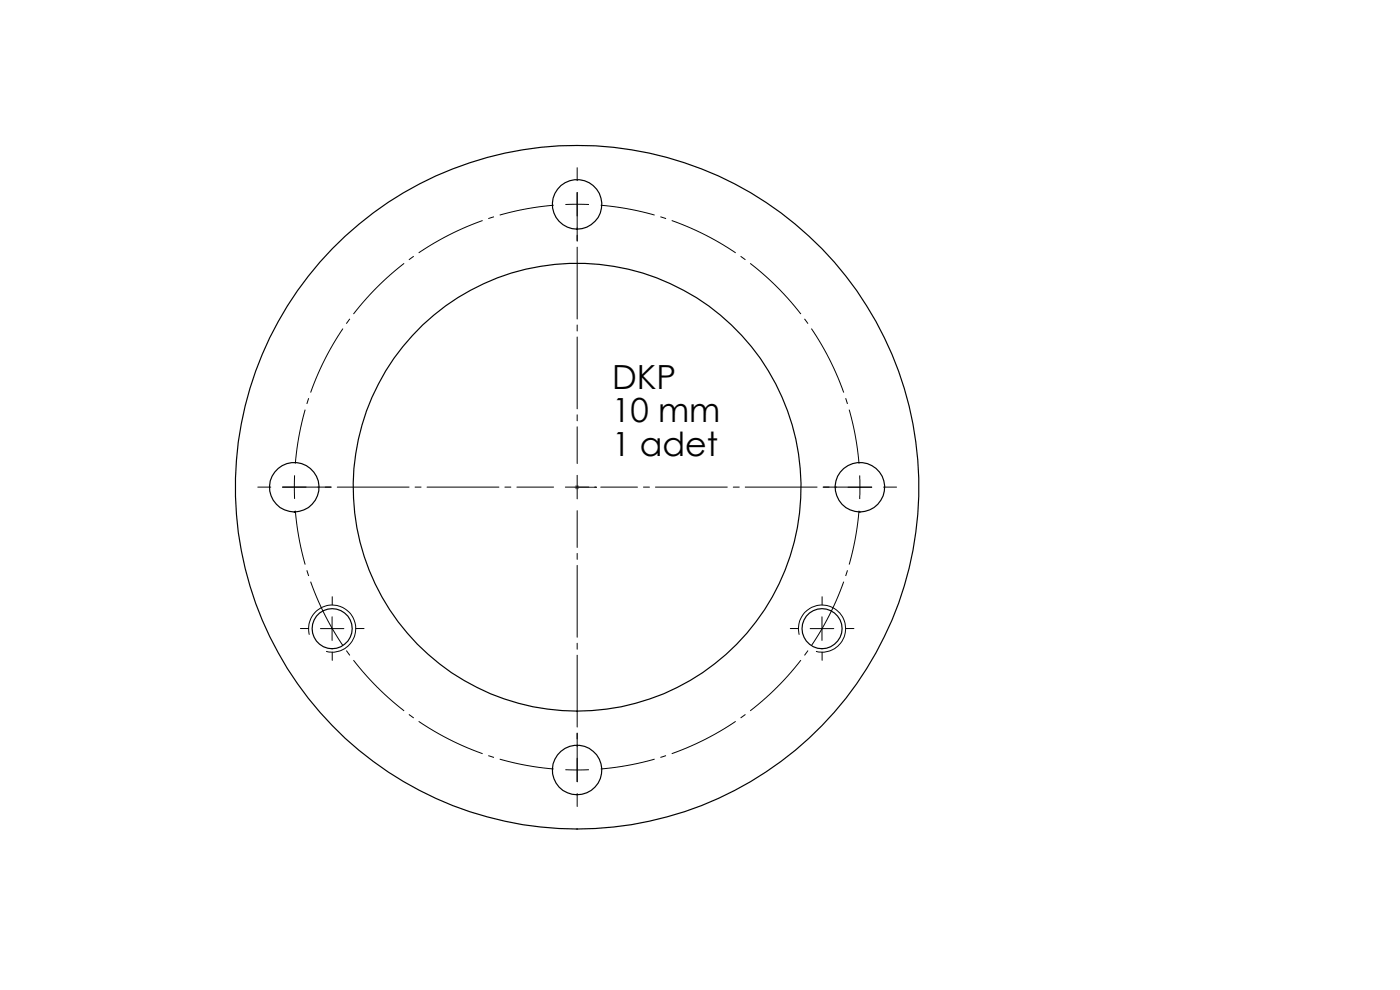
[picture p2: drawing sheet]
<svg xmlns="http://www.w3.org/2000/svg" width="297mm" height="210mm" viewBox="0 0 297 210" stroke-linecap="round" stroke-linejoin="round" font-family="sans-serif">
<defs><g id="words">
<g font-size="7.1">
<text x="129.9" y="82.6">DKP</text>
<text x="129.9" y="89.6">10 mm</text>
<text x="129.9" y="96.7">1 adet</text>
</g>
</g></defs>
<path d="M179.9 103.4h5M182.4 100.9v5M65.6 134.6a5 5 0 0 1 4.4-6.3 5 5 0 0 1 5.4 5.4 5 5 0 0 1-6.2 4.5M68 133.3h5M70.4 130.8v5M169.5 134.6a5 5 0 0 1 4.4-6.2 5 5 0 0 1 5.4 5.3 5 5 0 0 1-6.2 4.5M171.9 133.3h5M174.4 130.8v5" fill="none" stroke="#000" stroke-width=".21"/>
<path d="M122.4 43.3l-2.5 .1M122.4 43.3l2.5 .1M62.4 103.3l.1 2.5M62.4 103.3l.1-2.5M122.4 163.3h2.5M122.4 163.3h-2.5" fill="none" stroke="#000" stroke-width=".21" stroke-dasharray="15.2 1.3 1.3 1.3" stroke-linecap="butt"/>
<path d="M117.4 43.5a60 60 0 0 0-54.7 54.8M182.2 98.3a60 60 0 0 0-54.8-54.8M62.7 108.3a60 60 0 0 0 54.7 54.8M127.4 163.1a60 60 0 0 0 54.8-54.8" fill="none" stroke="#000" stroke-width=".21" stroke-dasharray="15.2 1.3 1.3 1.3" stroke-dashoffset="3.6" stroke-linecap="butt"/>
<path d="M122.3 103.4h.2zM122.4 103.4h.1M122.4 103.4h4.1M126.5 103.4h-.4h.4" fill="none" stroke="#00f" stroke-width=".21"/>
<path d="M121.9 103.4h1M122.1 103l.7 .7M122.4 102.9v.9M122.8 103l-.7 .7" fill="none" stroke="#808080" stroke-width=".21"/>
<g fill="none" stroke="#000" stroke-width=".21" stroke-dasharray="15.2 1.3 1.3 1.3">
<path d="M122.4 38.3v-2.7M122.4 43.3v-2.5M122.4 43.3v2.5M122.4 48.3v2.8M57.4 103.3h-2.7M62.4 103.3h-2.5M62.4 103.3h2.5M67.4 103.3h2.8M122.4 103.3v-2.5M122.4 103.3h-2.5M122.4 103.3v2.5M122.4 103.3h2.5"/>
<path d="M177.4 103.3h-2.7M187.4 103.3h2.8M65.5 133.3h-1.8M70.5 128.3v-1.7M70.5 138.3v1.8M75.5 133.3h1.7M169.4 133.3h-1.7M174.4 128.3v-1.7M174.4 138.3v1.8M179.4 133.3h1.8M122.4 158.3v-2.7M122.4 163.3v2.5"/>
<path d="M122.4 163.3v-2.5M122.4 168.3v2.8"/>
</g>
<path d="M122.4 98.3v-57.5M117.4 103.3h-57.5M122.4 108.3v57.5M127.4 103.3h57.5" fill="none" stroke="#000" stroke-width=".21" stroke-dasharray="15.2 1.3 1.3 1.3" stroke-dashoffset="7.4"/>
<path d="M126.1 103.4h.4zM122.3 103.4h.2z" fill="#00f"/>
<g fill="none" stroke="#000" stroke-width=".25">
<circle cx="122.4" cy="43.4" r="5.3"/>
<circle cx="62.4" cy="103.4" r="5.3"/>
<circle cx="122.4" cy="103.3" r="47.5"/>
<circle cx="122.4" cy="103.4" r="72.5"/>
<circle cx="182.4" cy="103.4" r="5.3"/>
<circle cx="70.5" cy="133.4" r="4.3"/>
<circle cx="174.4" cy="133.4" r="4.3"/>
<circle cx="122.4" cy="163.3" r="5.2"/>
</g>
<use href="#words"/>
</svg>
